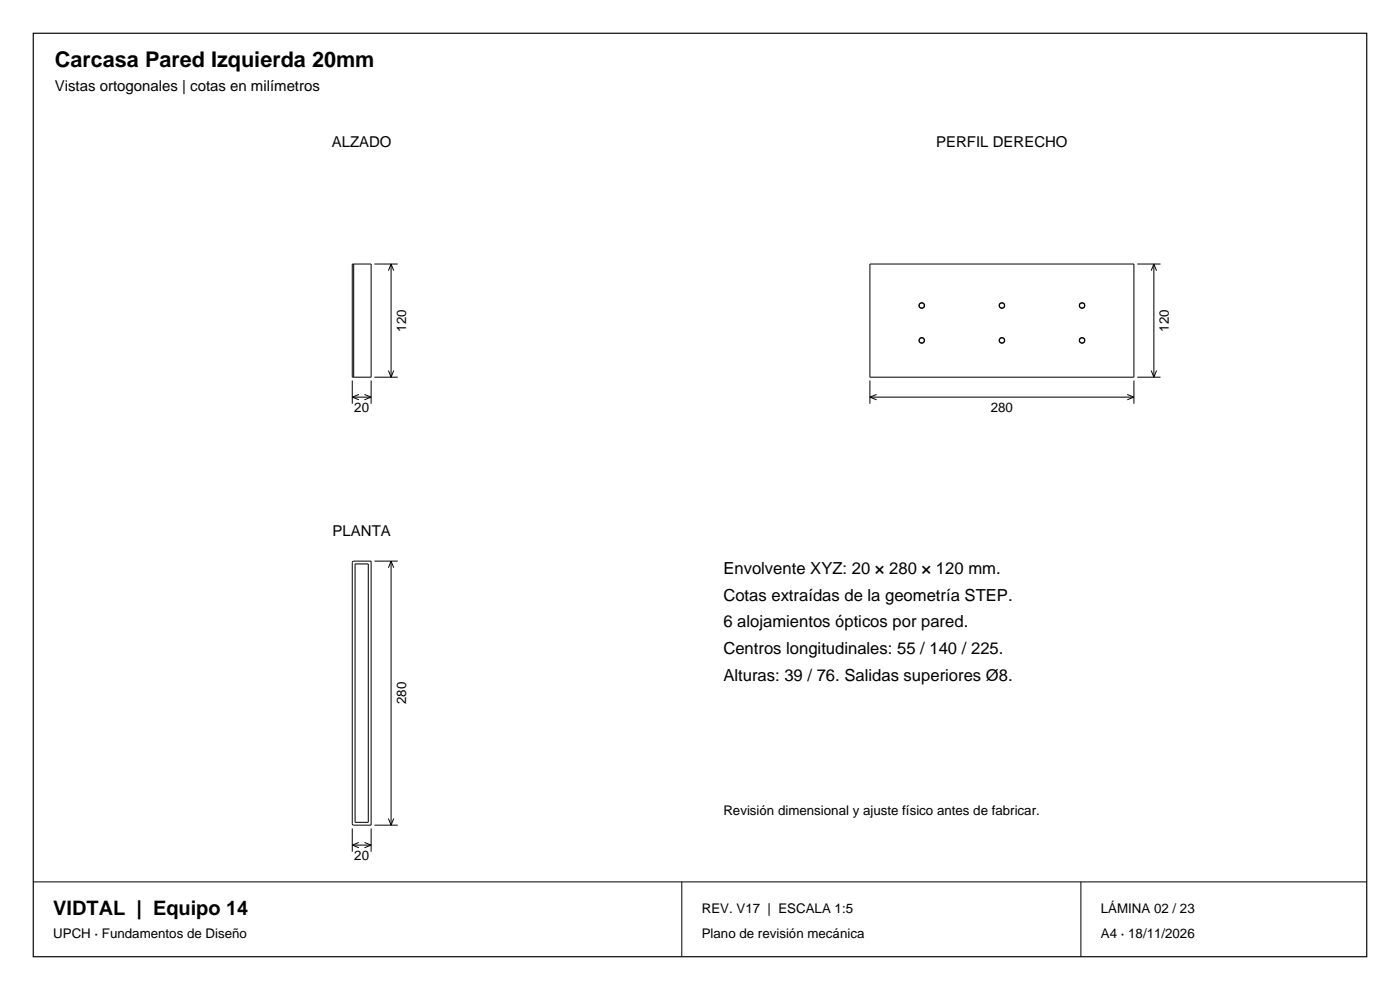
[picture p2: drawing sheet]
<svg xmlns="http://www.w3.org/2000/svg" width="297mm" height="210mm" viewBox="0 0 297 210" stroke-linecap="round" stroke-linejoin="round" font-family="sans-serif">
<defs><g id="words">
<text font-size="4.6" x="11.6" y="14.1">Carcasa Pared Izquierda 20mm</text>
<text font-size="4.2" x="11.3" y="194.1">VIDTAL | Equipo 14</text>
<g font-size="3.5">
<text x="153.5" y="121.8">Envolvente XYZ: 20 × 280 × 120 mm.</text>
<text x="153.5" y="127.4">Cotas extraídas de la geometría STEP.</text>
<text x="153.5" y="133.1">6 alojamientos ópticos por pared.</text>
<text x="153.5" y="138.7">Centros longitudinales: 55 / 140 / 225.</text>
<text x="153.5" y="144.4">Alturas: 39 / 76. Salidas superiores Ø8.</text>
</g>
<g font-size="3.2">
<text x="11.6" y="19.4">Vistas ortogonales | cotas en milímetros</text>
<text x="70.4" y="31.1">ALZADO</text>
<text x="198.6" y="31.1">PERFIL DERECHO</text>
<text x="70.6" y="113.7">PLANTA</text>
</g>
<g font-size="2.8">
<text x="86.1" y="70.4" transform="rotate(-90 86.1 70.4)">120</text>
<text x="248" y="70.4" transform="rotate(-90 248 70.4)">120</text>
<text x="75.2" y="87.4">20</text>
<text x="210.2" y="87.4">280</text>
<text x="86.1" y="149.4" transform="rotate(-90 86.1 149.4)">280</text>
<text x="153.5" y="173">Revisión dimensional y ajuste físico antes de fabricar.</text>
<text x="75.2" y="182.4">20</text>
<text x="148.9" y="193.8">REV. V17 | ESCALA 1:5</text>
<text x="233.5" y="193.8">LÁMINA 02 / 23</text>
<text x="11.3" y="199.1">UPCH · Fundamentos de Diseño</text>
<text x="148.9" y="199.1">Plano de revisión mecánica</text>
<text x="233.5" y="199.1">A4 · 18/11/2026</text>
</g>
</g></defs>
<path d="M7.1 7.1h282.8v195.8h-282.8z" fill="none" stroke="#000" stroke-width=".25"/>
<g fill="none" stroke="#000" stroke-width=".21">
<path d="M75 56h-.3v24h.3M75 56h3.7v24h-3.7M75 56v24M79.4 56h5M83 56v24M83 56l.5 1.4M83 56l-.6 1.4M184.5 56h56.1v24h-56.1zM241.3 56h4.9M244.8 56v24M244.8 56l.5 1.4M244.8 56l-.6 1.4"/>
<path d="M82.4 78.6l.6 1.4M83.5 78.6l-.5 1.4M244.2 78.6l.6 1.4M245.3 78.6l-.5 1.4M74.7 80.7v5M74.7 84.2h4M74.7 84.2l1.4 .6M76.1 83.7l-1.4 .5M77.3 83.7l1.4 .5M78.7 80.7v5M78.7 84.2l-1.4 .6M79.4 80h5"/>
<path d="M184.5 84.2h56.1M184.5 80.7v5M184.5 84.2l1.5 .6M186 83.7l-1.5 .5M239.1 83.7l1.5 .5M240.6 80.7v5M240.6 84.2l-1.5 .6M241.3 80h4.9M74.8 119.1l3.9-.1v56h-3.7l-.3-.3zM75.3 119.6h2.8v54.8h-2.8zM79.4 119h5M83 119v56"/>
<path d="M83 119l.5 1.4M83 119l-.6 1.4M74.7 175.7v5M74.7 179.3h4M74.7 179.3l1.4 .5M76.1 178.7l-1.4 .6M77.3 178.7l1.4 .6M78.7 175.7v5M78.7 179.3l-1.4 .5M79.4 175h5M82.4 173.6l.6 1.4M83.5 173.6l-.5 1.4"/>
<path d="M7.1 187.1h282.8M144.6 187.1v15.8M229.3 187.1v15.8"/>
<circle cx="195.5" cy="72.2" r=".54"/>
<circle cx="195.5" cy="64.8" r=".54"/>
<circle cx="195.5" cy="64.8" r=".6"/>
<circle cx="195.5" cy="72.2" r=".6"/>
<circle cx="212.5" cy="64.8" r=".54"/>
<circle cx="212.5" cy="72.2" r=".54"/>
<circle cx="212.5" cy="64.8" r=".6"/>
<circle cx="212.5" cy="72.2" r=".6"/>
<circle cx="229.6" cy="72.2" r=".54"/>
<circle cx="229.6" cy="64.8" r=".54"/>
<circle cx="229.6" cy="72.2" r=".6"/>
<circle cx="229.6" cy="64.8" r=".6"/>
</g>
<use href="#words"/>
</svg>
